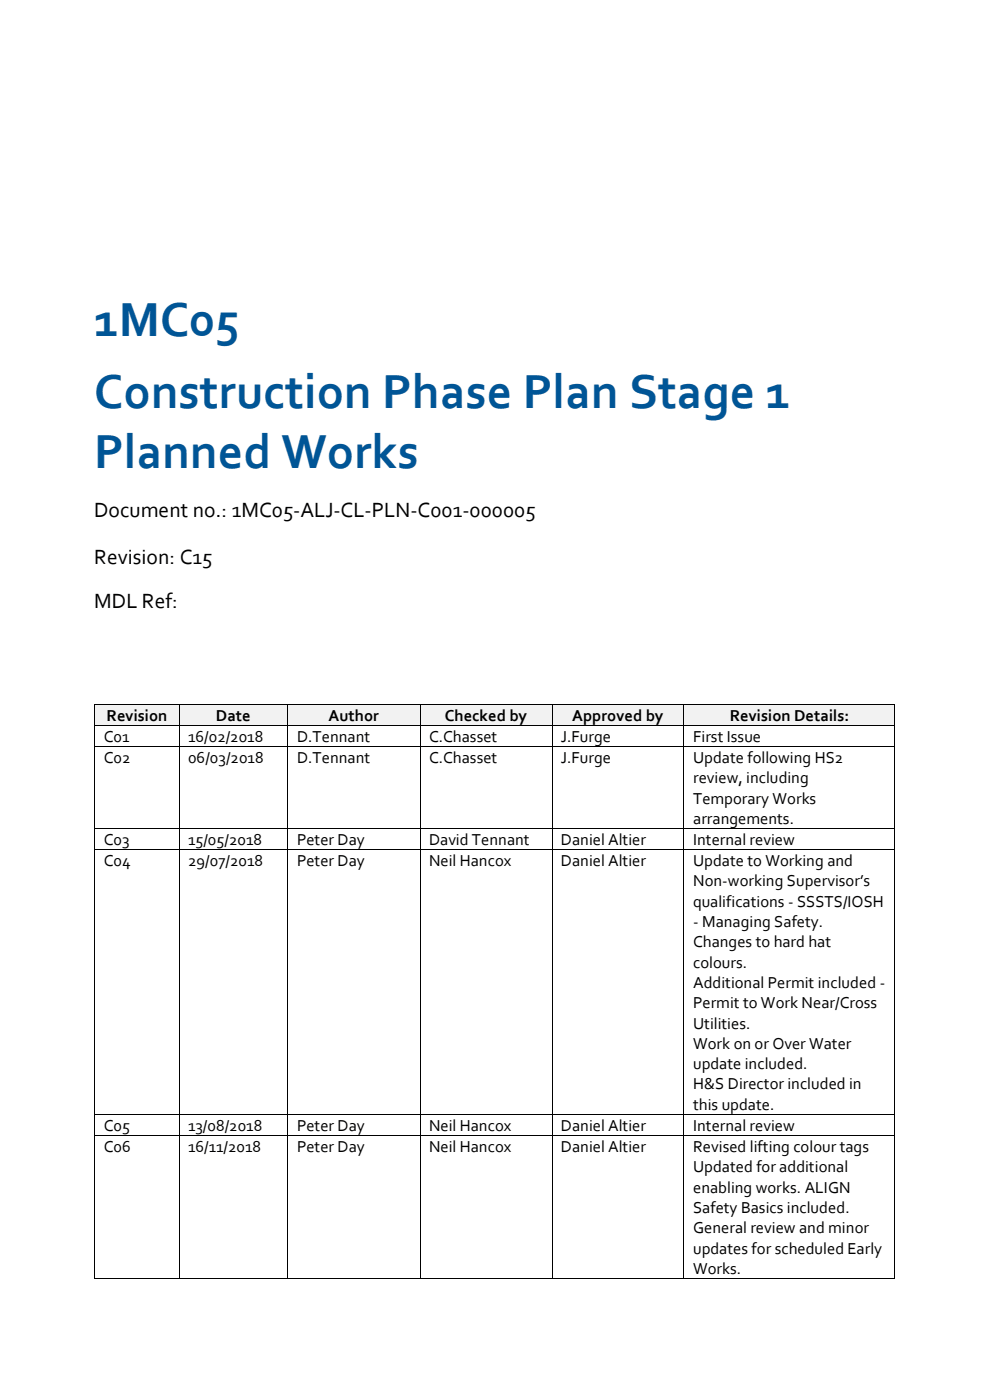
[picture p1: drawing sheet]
<svg xmlns="http://www.w3.org/2000/svg" width="210mm" height="297mm" viewBox="0 0 210 297" stroke-linecap="round" stroke-linejoin="round" font-family="sans-serif">
<defs><g id="words">
<g font-size="10.6" fill="#005596">
<text x="20" y="71.3">1MC05</text>
<text x="20" y="86.5">Construction Phase Plan Stage 1</text>
<text x="20" y="99.4">Planned Works</text>
</g>
<g font-size="4.6">
<text x="20" y="109.6">Document no.: 1MC05-ALJ-CL-PLN-C001-000005</text>
<text x="20" y="119.6">Revision: C15</text>
<text x="20" y="128.9">MDL Ref:</text>
</g>
<g font-size="3.5">
<text x="22.6" y="152.9">Revision</text>
<text x="45.8" y="152.9">Date</text>
<text x="69.7" y="152.9">Author</text>
<text x="94.3" y="152.9">Checked by</text>
<text x="121.4" y="152.9">Approved by</text>
<text x="154.8" y="152.9">Revision Details:</text>
<text x="22" y="157.4">C01</text>
<text x="22" y="161.9">C02</text>
<text x="39.9" y="157.4">16/02/2018</text>
<text x="39.9" y="161.9">06/03/2018</text>
<text x="63" y="157.4">D.Tennant</text>
<text x="63" y="161.9">D.Tennant</text>
<text x="91" y="157.4">C.Chasset</text>
<text x="91" y="161.9">C.Chasset</text>
<text x="119" y="157.4">J.Furge</text>
<text x="119" y="161.9">J.Furge</text>
<text x="147" y="157.4">First Issue</text>
<text x="147" y="161.9">Update following HS2</text>
<text x="147" y="166.1">review, including</text>
<text x="147" y="170.5">Temporary Works</text>
<text x="22" y="179.3">C03</text>
<text x="39.9" y="179.3">15/05/2018</text>
<text x="63" y="179.3">Peter Day</text>
<text x="91" y="179.3">David Tennant</text>
<text x="119" y="179.3">Daniel Altier</text>
<text x="147" y="174.8">arrangements.</text>
<text x="147" y="179.3">Internal review</text>
<text x="22" y="183.7">C04</text>
<text x="39.9" y="183.7">29/07/2018</text>
<text x="63" y="183.7">Peter Day</text>
<text x="91" y="183.7">Neil Hancox</text>
<text x="119" y="183.7">Daniel Altier</text>
<text x="147" y="183.7">Update to Working and</text>
<text x="147" y="188">Non-working Supervisor’s</text>
<text x="147" y="192.4">qualifications - SSSTS/IOSH</text>
<text x="147" y="196.7">- Managing Safety.</text>
<text x="147" y="200.9">Changes to hard hat</text>
<text x="147" y="205.3">colours.</text>
<text x="147" y="209.6">Additional Permit included -</text>
<text x="147" y="213.9">Permit to Work Near/Cross</text>
<text x="147" y="218.2">Utilities.</text>
<text x="147" y="222.5">Work on or Over Water</text>
<text x="147" y="226.8">update included.</text>
<text x="147" y="231.1">H&amp;S Director included in</text>
<text x="22" y="239.9">C05</text>
<text x="39.9" y="239.9">13/08/2018</text>
<text x="63" y="239.9">Peter Day</text>
<text x="91" y="239.9">Neil Hancox</text>
<text x="119" y="239.9">Daniel Altier</text>
<text x="147" y="235.4">this update.</text>
<text x="147" y="239.9">Internal review</text>
<text x="22" y="244.4">C06</text>
<text x="39.9" y="244.4">16/11/2018</text>
<text x="63" y="244.4">Peter Day</text>
<text x="91" y="244.4">Neil Hancox</text>
<text x="119" y="244.4">Daniel Altier</text>
<text x="147" y="244.4">Revised lifting colour tags</text>
<text x="147" y="248.7">Updated for additional</text>
<text x="147" y="253">enabling works. ALIGN</text>
<text x="147" y="257.3">Safety Basics included.</text>
<text x="147" y="261.6">General review and minor</text>
<text x="147" y="265.9">updates for scheduled Early</text>
<text x="147" y="270.2">Works.</text>
</g>
</g></defs>
<g fill="#f2f2f2">
<path d="M20.2 149.5h17.7v4.3h-17.7z" fill-rule="evenodd"/>
<path d="M22 149.5h14.1v4.3h-14.1z" fill-rule="evenodd"/>
<path d="M38.1 149.5h22.9v4.3h-22.9z" fill-rule="evenodd"/>
<path d="M39.9 149.5h19.3v4.3h-19.3z" fill-rule="evenodd"/>
<path d="M61.2 149.5h27.8v4.3h-27.8z" fill-rule="evenodd"/>
<path d="M63 149.5h24.2v4.3h-24.2z" fill-rule="evenodd"/>
<path d="M89.2 149.5h27.8v4.3h-27.8z" fill-rule="evenodd"/>
<path d="M91 149.5h24.2v4.3h-24.2z" fill-rule="evenodd"/>
<path d="M117.2 149.5h27.8v4.3h-27.8z" fill-rule="evenodd"/>
<path d="M119 149.5h24.2v4.3h-24.2z" fill-rule="evenodd"/>
<path d="M145.2 149.5h44.5v4.3h-44.5z" fill-rule="evenodd"/>
<path d="M147 149.5h40.9v4.3h-40.9z" fill-rule="evenodd"/>
</g>
<g fill="#000">
<path d="M20 149.3h.2v.2h-.2z" fill-rule="evenodd"/>
<path d="M20 149.3h.2v.2h-.2z" fill-rule="evenodd"/>
<path d="M20 153.8h.2v.2h-.2z" fill-rule="evenodd"/>
<path d="M20 158.3h.2v.2h-.2z" fill-rule="evenodd"/>
<path d="M37.9 149.3h.2v.2h-.2z" fill-rule="evenodd"/>
<path d="M37.9 153.8h.2v.2h-.2z" fill-rule="evenodd"/>
<path d="M37.9 158.3h.2v.2h-.2z" fill-rule="evenodd"/>
<path d="M61 149.3h.1v.2h-.1z" fill-rule="evenodd"/>
<path d="M61 153.8h.1v.2h-.1z" fill-rule="evenodd"/>
<path d="M61 158.3h.1v.2h-.1z" fill-rule="evenodd"/>
<path d="M89 149.3h.2v.2h-.2z" fill-rule="evenodd"/>
<path d="M89 153.8h.2v.2h-.2z" fill-rule="evenodd"/>
<path d="M89 158.3h.2v.2h-.2z" fill-rule="evenodd"/>
<path d="M117 149.3h.2v.2h-.2z" fill-rule="evenodd"/>
<path d="M117 153.8h.2v.2h-.2z" fill-rule="evenodd"/>
<path d="M117 158.3h.2v.2h-.2z" fill-rule="evenodd"/>
<path d="M145 149.3h.2v.2h-.2z" fill-rule="evenodd"/>
<path d="M145 153.8h.2v.2h-.2z" fill-rule="evenodd"/>
<path d="M145 158.3h.2v.2h-.2z" fill-rule="evenodd"/>
<path d="M189.7 149.3h.2v.2h-.2z" fill-rule="evenodd"/>
<path d="M189.7 149.3h.2v.2h-.2z" fill-rule="evenodd"/>
<path d="M189.7 153.8h.2v.2h-.2z" fill-rule="evenodd"/>
<path d="M189.7 158.3h.2v.2h-.2z" fill-rule="evenodd"/>
<path d="M20 175.7h.2v.2h-.2z" fill-rule="evenodd"/>
<path d="M37.9 175.7h.2v.2h-.2z" fill-rule="evenodd"/>
<path d="M61 175.7h.1v.2h-.1z" fill-rule="evenodd"/>
<path d="M89 175.7h.2v.2h-.2z" fill-rule="evenodd"/>
<path d="M117 175.7h.2v.2h-.2z" fill-rule="evenodd"/>
<path d="M145 175.7h.2v.2h-.2z" fill-rule="evenodd"/>
<path d="M189.7 175.7h.2v.2h-.2z" fill-rule="evenodd"/>
<path d="M20 180.2h.2v.2h-.2z" fill-rule="evenodd"/>
<path d="M37.9 180.2h.2v.2h-.2z" fill-rule="evenodd"/>
<path d="M61 180.2h.1v.2h-.1z" fill-rule="evenodd"/>
<path d="M89 180.2h.2v.2h-.2z" fill-rule="evenodd"/>
<path d="M117 180.2h.2v.2h-.2z" fill-rule="evenodd"/>
<path d="M145 180.2h.2v.2h-.2z" fill-rule="evenodd"/>
<path d="M189.7 180.2h.2v.2h-.2z" fill-rule="evenodd"/>
<path d="M20 236.3h.2v.2h-.2z" fill-rule="evenodd"/>
<path d="M37.9 236.3h.2v.2h-.2z" fill-rule="evenodd"/>
<path d="M61 236.3h.1v.2h-.1z" fill-rule="evenodd"/>
<path d="M89 236.3h.2v.2h-.2z" fill-rule="evenodd"/>
<path d="M117 236.3h.2v.2h-.2z" fill-rule="evenodd"/>
<path d="M145 236.3h.2v.2h-.2z" fill-rule="evenodd"/>
<path d="M189.7 236.3h.2v.2h-.2z" fill-rule="evenodd"/>
<path d="M20 240.8h.2v.2h-.2z" fill-rule="evenodd"/>
<path d="M37.9 240.8h.2v.2h-.2z" fill-rule="evenodd"/>
<path d="M61 240.8h.1v.2h-.1z" fill-rule="evenodd"/>
<path d="M89 240.8h.2v.2h-.2z" fill-rule="evenodd"/>
<path d="M117 240.8h.2v.2h-.2z" fill-rule="evenodd"/>
<path d="M145 240.8h.2v.2h-.2z" fill-rule="evenodd"/>
<path d="M189.7 240.8h.2v.2h-.2z" fill-rule="evenodd"/>
<path d="M20 271.1h.2v.2h-.2z" fill-rule="evenodd"/>
<path d="M20 271.1h.2v.2h-.2z" fill-rule="evenodd"/>
<path d="M37.9 271.1h.2v.2h-.2z" fill-rule="evenodd"/>
<path d="M61 271.1h.1v.2h-.1z" fill-rule="evenodd"/>
<path d="M89 271.1h.2v.2h-.2z" fill-rule="evenodd"/>
<path d="M117 271.1h.2v.2h-.2z" fill-rule="evenodd"/>
<path d="M145 271.1h.2v.2h-.2z" fill-rule="evenodd"/>
<path d="M189.7 271.1h.2v.2h-.2z" fill-rule="evenodd"/>
<path d="M189.7 271.1h.2v.2h-.2z" fill-rule="evenodd"/>
</g>
<g fill="none" stroke="#000" stroke-width=".21">
<path d="M20.1 149.5v4.3M20.1 154v4.3M20.1 158.5v17.2M20.2 149.4h17.7M20.2 153.9h17.7M20.2 158.4h17.7M38 149.5v4.3M38 154v4.3M38 158.5v17.2M38.1 149.4h22.9M38.1 153.9h22.9M38.1 158.4h22.9"/>
<path d="M61.1 149.5v4.3M61.1 154v4.3M61.1 158.5v17.2M61.1 149.4h27.9M61.1 153.9h27.9M61.1 158.4h27.9M89.1 149.5v4.3M89.1 154v4.3M89.1 158.5v17.2M89.2 149.4h27.8M89.2 153.9h27.8M89.2 158.4h27.8"/>
<path d="M117.1 149.5v4.3M117.1 154v4.3M117.1 158.5v17.2M117.2 149.4h27.8M117.2 153.9h27.8M117.2 158.4h27.8M145.1 149.5v4.3M145.1 154v4.3M145.1 158.5v17.2M145.2 149.4h44.5M145.2 153.9h44.5M145.2 158.4h44.5"/>
<path d="M189.8 149.5v4.3M189.8 154v4.3M189.8 158.5v17.2M20.1 175.9v4.3M20.2 175.8h17.7M38 175.9v4.3M38.1 175.8h22.9M61.1 175.9v4.3M61.1 175.8h27.9M89.1 175.9v4.3M89.2 175.8h27.8M117.1 175.9v4.3"/>
<path d="M117.2 175.8h27.8M145.1 175.9v4.3M145.2 175.8h44.5M189.8 175.9v4.3M20.1 180.4v55.9M20.2 180.3h17.7M38 180.4v55.9M38.1 180.3h22.9M61.1 180.4v55.9M61.1 180.3h27.9M89.1 180.4v55.9M89.2 180.3h27.8"/>
<path d="M117.1 180.4v55.9M117.2 180.3h27.8M145.1 180.4v55.9M145.2 180.3h44.5M189.8 180.4v55.9M20.1 236.5v4.3M20.2 236.4h17.7M38 236.5v4.3M38.1 236.4h22.9M61.1 236.5v4.3M61.1 236.4h27.9M89.1 236.5v4.3"/>
<path d="M89.2 236.4h27.8M117.1 236.5v4.3M117.2 236.4h27.8M145.1 236.5v4.3M145.2 236.4h44.5M189.8 236.5v4.3M20.1 241v30.1M20.2 240.9h17.7M38 241v30.1M38.1 240.9h22.9M61.1 241v30.1M61.1 240.9h27.9"/>
<path d="M89.1 241v30.1M89.2 240.9h27.8M117.1 241v30.1M117.2 240.9h27.8M145.1 241v30.1M145.2 240.9h44.5M189.8 241v30.1M20.2 271.2h17.7M38.1 271.2h22.9M61.1 271.2h27.9M89.2 271.2h27.8M117.2 271.2h27.8"/>
<path d="M145.2 271.2h44.5"/>
</g>
<use href="#words"/>
</svg>
